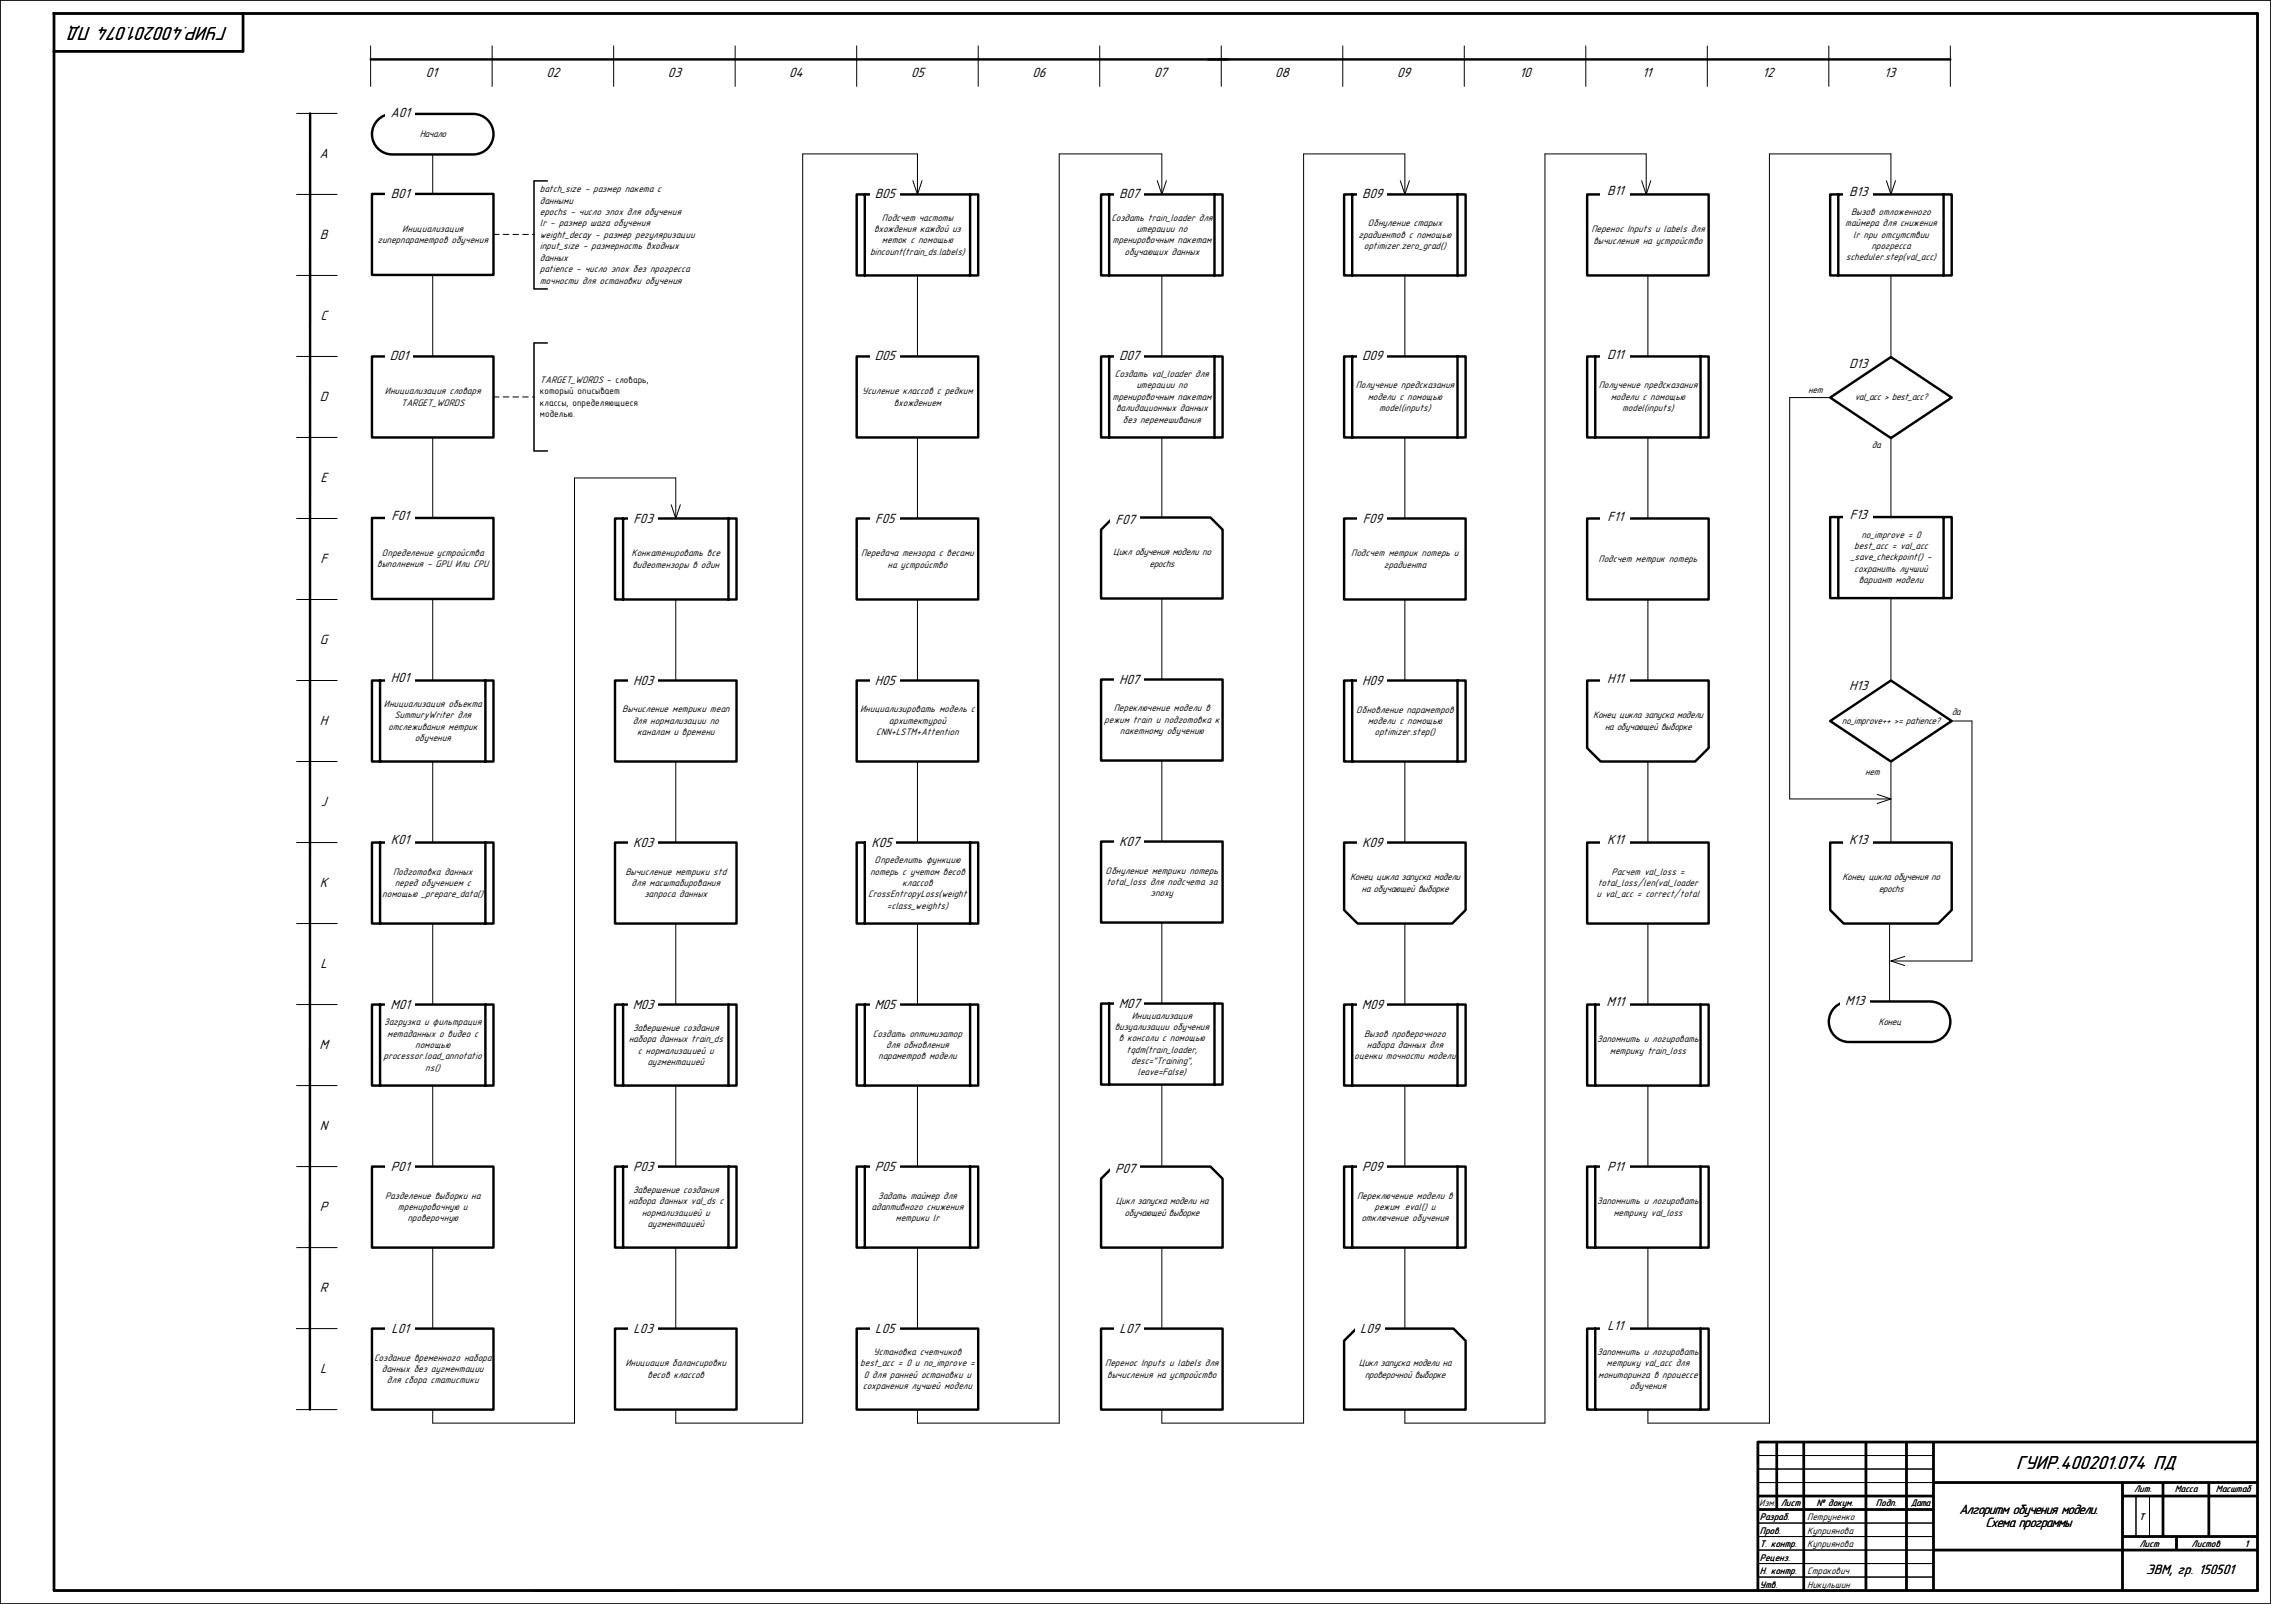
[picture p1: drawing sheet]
<svg xmlns="http://www.w3.org/2000/svg" width="841mm" height="594mm" viewBox="0 0 841 594" stroke-linecap="round" stroke-linejoin="round" font-family="sans-serif">
<defs><g id="words">
<g font-size="7.4">
<text x="84.4" y="9.9" transform="rotate(-180 84.4 9.9)">ГУИР.400201.074 ПД</text>
<text x="746.6" y="544">ГУИР.400201.074 ПД</text>
</g>
<g font-size="5.3">
<text x="157.7" y="28.5">01</text>
<text x="202.4" y="28.5">02</text>
<text x="247.4" y="28.5">03</text>
<text x="292.2" y="28.5">04</text>
<text x="337.4" y="28.5">05</text>
<text x="382.4" y="28.5">06</text>
<text x="427.4" y="28.5">07</text>
<text x="472.2" y="28.5">08</text>
<text x="517.4" y="28.5">09</text>
<text x="562.7" y="28.5">10</text>
<text x="608.1" y="28.5">11</text>
<text x="652.7" y="28.5">12</text>
<text x="697.7" y="28.5">13</text>
<text x="118.3" y="58.5">A</text>
<text x="118.5" y="88.5">B</text>
<text x="118.7" y="118.5">C</text>
<text x="118.5" y="148.5">D</text>
<text x="118.7" y="178.5">E</text>
<text x="118.7" y="208.5">F</text>
<text x="118.5" y="238.5">G</text>
<text x="118.5" y="268.5">H</text>
<text x="118.8" y="298.5">J</text>
<text x="118.5" y="328.5">K</text>
<text x="118.7" y="358.5">L</text>
<text x="118.3" y="388.5">M</text>
<text x="118.5" y="418.5">N</text>
<text x="118.5" y="448.5">P</text>
<text x="118.5" y="478.5">R</text>
<text x="118.6" y="508.5">L</text>
<text x="725.6" y="560.6">Алгоритм обучения модели.</text>
<text x="735.2" y="565.6">Схема программы</text>
<text x="794.8" y="583">ЭВМ, гр. 150501</text>
</g>
<g font-size="5.2">
<text x="144.6" y="43.5">A01</text>
<text x="144.8" y="73.3">B01</text>
<text x="324" y="73.5">B05</text>
<text x="414.5" y="73.5">B07</text>
<text x="504.5" y="73.5">B09</text>
<text x="595.1" y="72.4">B11</text>
<text x="684.8" y="72.6">B13</text>
<text x="144.4" y="133.5">D01</text>
<text x="324" y="133.5">D05</text>
<text x="414.5" y="133.5">D07</text>
<text x="504.5" y="133.5">D09</text>
<text x="595.1" y="132.9">D11</text>
<text x="684.8" y="136.1">D13</text>
<text x="145" y="192.5">F01</text>
<text x="234.6" y="193.5">F03</text>
<text x="324.1" y="193.5">F05</text>
<text x="413.1" y="194">F07</text>
<text x="504.6" y="193.5">F09</text>
<text x="595.3" y="192.9">F11</text>
<text x="685" y="192.2">F13</text>
<text x="144.8" y="252.5">H01</text>
<text x="234.4" y="253.5">H03</text>
<text x="324" y="253.5">H05</text>
<text x="414.5" y="253.1">H07</text>
<text x="504.5" y="253.5">H09</text>
<text x="595.1" y="252.9">H11</text>
<text x="684.8" y="255.5">H13</text>
<text x="144.8" y="312.5">K01</text>
<text x="234.4" y="313.5">K03</text>
<text x="322.7" y="313.5">K05</text>
<text x="414.5" y="313.1">K07</text>
<text x="504.5" y="313.5">K09</text>
<text x="595.1" y="312.4">K11</text>
<text x="684.8" y="312.4">K13</text>
<text x="144.6" y="373.5">M01</text>
<text x="234.3" y="373.5">M03</text>
<text x="323.8" y="373.5">M05</text>
<text x="414.3" y="373.1">M07</text>
<text x="504.3" y="373.5">M09</text>
<text x="595" y="372.6">M11</text>
<text x="683.4" y="372.2">M13</text>
<text x="144.8" y="433.5">P01</text>
<text x="234.4" y="433.5">P03</text>
<text x="324" y="433.5">P05</text>
<text x="413" y="434.4">P07</text>
<text x="504.5" y="433.5">P09</text>
<text x="595.1" y="433.5">P11</text>
<text x="145" y="493.5">L01</text>
<text x="234.6" y="493.5">L03</text>
<text x="324.1" y="493.5">L05</text>
<text x="414.6" y="493.5">L07</text>
<text x="503.6" y="493.5">L09</text>
<text x="595.3" y="492.6">L11</text>
</g>
<g font-size="3.7">
<text x="155.4" y="50.7">Начало</text>
<text x="199.9" y="71.1">batch_size – размер пакета с</text>
<text x="199.9" y="75.4">данными</text>
<text x="199.9" y="79.6">epochs – число эпох для обучения</text>
<text x="199.9" y="83.8">lr – размер шага обучения</text>
<text x="326.6" y="81.8">Подсчет частоты</text>
<text x="411.6" y="81.8">Создать train_loader для</text>
<text x="506.6" y="83.9">Обнуление старых</text>
<text x="683.3" y="83.9">таймера для снижения</text>
<text x="685.5" y="79.7">Вызов отложенного</text>
<text x="139.8" y="90">гиперпараметров обучения</text>
<text x="149" y="85.8">Инициализация</text>
<text x="199.9" y="88.1">weight_decay – размер регуляризации</text>
<text x="323.7" y="86">вхождения каждой из</text>
<text x="420.8" y="86">итерации по</text>
<text x="503.1" y="88.1">градиентов с помощью</text>
<text x="589.3" y="85.9">Перенос Inputs и labels для</text>
<text x="686.3" y="88.1">lr при отсутствии</text>
<text x="199.9" y="92.3">input_size – размерность входных</text>
<text x="322.2" y="94.4">bincount(train_ds.labels)</text>
<text x="326.6" y="90.2">меток с помощью</text>
<text x="412" y="90.2">тренировочным пакетам</text>
<text x="416.4" y="94.4">обучающих данных</text>
<text x="505.1" y="92.3">optimizer.zero_grad()</text>
<text x="590" y="90.2">вычисления на устройство</text>
<text x="693" y="92.3">прогресса</text>
<text x="199.9" y="96.5">данных</text>
<text x="199.9" y="100.8">patience – число эпох без прогресса</text>
<text x="683.5" y="96.5">scheduler.step(val_acc)</text>
<text x="199.9" y="105">точности для остановки обучения</text>
<text x="200" y="141.7">TARGET_WORDS – словарь,</text>
<text x="412.9" y="139.7">Создать val_loader для</text>
<text x="420.8" y="143.9">итерации по</text>
<text x="502" y="143.9">Получение предсказания</text>
<text x="592.1" y="143.9">Получение предсказания</text>
<text x="142.5" y="145.9">Инициализация словаря</text>
<text x="319.3" y="145.9">Усиление классов с редким</text>
<text x="412" y="148.1">тренировочным пакетам</text>
<text x="506.5" y="148.1">модели с помощью</text>
<text x="596.5" y="148.1">модели с помощью</text>
<text x="669.6" y="145.6">нет</text>
<text x="686.8" y="148.3">val_acc &gt; best_acc?</text>
<text x="148.6" y="150.2">TARGET_WORDS</text>
<text x="331" y="150.2">вхождением</text>
<text x="413.3" y="152.3">валидационных данных</text>
<text x="510.7" y="152.3">model(inputs)</text>
<text x="600.7" y="152.3">model(inputs)</text>
<text x="415.9" y="156.5">без перемешивания</text>
<text x="693.2" y="165.8">да</text>
<text x="686.7" y="203.3">best_acc = val_acc</text>
<text x="689.3" y="199.1">no_improve = 0</text>
<text x="139.7" y="210">выполнения – GPU Или CPU</text>
<text x="141.4" y="205.8">Определение устройства</text>
<text x="233.9" y="206">Конкатенировать все</text>
<text x="318.9" y="206">Передача тензора с весами</text>
<text x="412.2" y="205.6">Цикл обучения модели по</text>
<text x="425.7" y="209.8">epochs</text>
<text x="500.4" y="206">Подсчет метрик потерь и</text>
<text x="592" y="208.1">Подсчет метрик потерь</text>
<text x="685.3" y="207.5">_save_checkpoint() -</text>
<text x="234.2" y="210.2">видеотензоры в один</text>
<text x="328.7" y="210.2">на устройство</text>
<text x="512.4" y="210.2">градиента</text>
<text x="686.7" y="211.7">сохранить лучший</text>
<text x="688.3" y="215.9">вариант модели</text>
<text x="142.1" y="261.8">Инициализация объекта</text>
<text x="230.4" y="263.8">Вычисление метрики mean</text>
<text x="318.5" y="263.8">Инициализировать модель с</text>
<text x="412.4" y="263.5">Переключение модели в</text>
<text x="502.2" y="263.9">Обновление параметров</text>
<text x="146" y="266">SummuryWriter для</text>
<text x="234.3" y="268.1">для нормализации по</text>
<text x="329.2" y="268.1">архитектурой</text>
<text x="408.9" y="267.7">режим train и подготовка к</text>
<text x="506.5" y="268.1">модели с помощью</text>
<text x="590" y="266">Конец цикла запуска модели</text>
<text x="682.1" y="268.1">no_improve++ &gt;= patience?</text>
<text x="722.8" y="264.9">да</text>
<text x="143.8" y="270.2">отслеживания метрик</text>
<text x="153.6" y="274.4">обучения</text>
<text x="235.9" y="272.3">каналам и времени</text>
<text x="324.5" y="272.3">CNN+LSTM+Attention</text>
<text x="414.7" y="271.9">пакетному обучению</text>
<text x="509" y="272.3">optimizer.step()</text>
<text x="594.2" y="270.2">на обучающей выборке</text>
<text x="690.7" y="286.9">нет</text>
<text x="145.6" y="323.8">Подготовка данных</text>
<text x="231.6" y="323.8">Вычисление метрики std</text>
<text x="322.2" y="323.9">потерь с учетом весов</text>
<text x="323.9" y="319.7">Определить функцию</text>
<text x="409.4" y="323.5">Обнуление метрики потерь</text>
<text x="596.8" y="323.8">Расчет val_loss =</text>
<text x="146.2" y="328.1">перед обучением с</text>
<text x="233.9" y="328.1">для масштабирования</text>
<text x="334.1" y="328.1">классов</text>
<text x="409.7" y="327.7">total_loss для подсчета за</text>
<text x="500" y="326">Конец цикла запуска модели</text>
<text x="591.7" y="328.1">total_loss/len(val_loader</text>
<text x="682.3" y="326">Конец цикла обучения по</text>
<text x="141.6" y="332.3">помощью _prepare_data()</text>
<text x="238.6" y="332.3">запроса данных</text>
<text x="321.5" y="332.3">CrossEntropyLoss(weight</text>
<text x="426" y="331.9">эпоху</text>
<text x="504.2" y="330.2">на обучающей выборке</text>
<text x="591.2" y="332.3">и val_acc = correct/total</text>
<text x="695.7" y="330.2">epochs</text>
<text x="328.5" y="336.5">=class_weights)</text>
<text x="419.1" y="377.2">Инициализация</text>
<text x="142.2" y="379.6">Загрузка и фильтрация</text>
<text x="143.4" y="383.9">метаданных о видео с</text>
<text x="234.4" y="381.8">Завершение создания</text>
<text x="323.3" y="383.9">Создать оптимизатор</text>
<text x="412.8" y="381.4">визуализации обучения</text>
<text x="505.2" y="383.9">Вызов проверочного</text>
<text x="695.6" y="379.4">Конец</text>
<text x="153.7" y="388.1">помощью</text>
<text x="232.8" y="386">набора данных train_ds</text>
<text x="328.2" y="388.1">для обновления</text>
<text x="414.4" y="385.6">в консоли с помощью</text>
<text x="417.2" y="389.8">tqdm(train_loader,</text>
<text x="506.2" y="388.1">набора данных для</text>
<text x="591.5" y="386">Запомнить и логировать</text>
<text x="142.1" y="392.3">processor.load_annotatio</text>
<text x="236.2" y="390.2">с нормализацией и</text>
<text x="239.7" y="394.4">аугментацией</text>
<text x="325.2" y="392.3">параметров модели</text>
<text x="418.9" y="394">desc=&quot;Training&quot;,</text>
<text x="501.5" y="392.3">оценки точности модели</text>
<text x="596.2" y="390.2">метрику train_loss</text>
<text x="157.5" y="396.6">ns()</text>
<text x="421.3" y="398.2">leave=False)</text>
<text x="142.6" y="443.9">Разделение выборки на</text>
<text x="234.4" y="441.8">Завершение создания</text>
<text x="325.2" y="443.9">Задать таймер для</text>
<text x="502.6" y="443.9">Переключение модели в</text>
<text x="147.4" y="448.1">тренировочную и</text>
<text x="232.7" y="446">набора данных val_ds с</text>
<text x="322.8" y="448.1">адаптивного снижения</text>
<text x="413.2" y="446">Цикл запуска модели на</text>
<text x="509" y="448.1">режим .eval() и</text>
<text x="591.5" y="446">Запомнить и логировать</text>
<text x="150.9" y="452.3">проверочную</text>
<text x="237.7" y="450.2">нормализацией и</text>
<text x="239.7" y="454.4">аугментацией</text>
<text x="331.6" y="452.3">метрики lr</text>
<text x="416.5" y="450.2">обучающей выборке</text>
<text x="504.1" y="452.3">отключение обучения</text>
<text x="597.5" y="450.2">метрику val_loss</text>
<text x="138.5" y="503.9">Создание временного набора</text>
<text x="323.5" y="501.7">Установка счетчиков</text>
<text x="591.5" y="501.8">Запомнить и логировать</text>
<text x="141.4" y="508.1">данных без аугментации</text>
<text x="231.6" y="506">Инициация балансировки</text>
<text x="318.6" y="506">best_acc = 0 и no_improve =</text>
<text x="409.3" y="506">Перенос Inputs и labels для</text>
<text x="503.2" y="506">Цикл запуска модели на</text>
<text x="595" y="506">метрику val_acc для</text>
<text x="143.3" y="512.3">для сбора статистики</text>
<text x="239.8" y="510.2">весов классов</text>
<text x="319.5" y="514.4">сохранения лучшей модели</text>
<text x="319.9" y="510.2">0 для ранней остановки и</text>
<text x="410" y="510.2">вычисления на устройство</text>
<text x="505.4" y="510.2">проверочной выборке</text>
<text x="591.9" y="510.2">мониторинга в процессе</text>
<text x="603.6" y="514.4">обучения</text>
<text x="651.5" y="557.6">Изм.</text>
<text x="659.4" y="557.6">Лист</text>
<text x="672.7" y="557.6">№ докум.</text>
<text x="694.7" y="557.6">Подп.</text>
<text x="707.6" y="557.6">Дата</text>
<text x="790.3" y="552.6">Лит.</text>
<text x="805.4" y="552.6">Масса</text>
<text x="820.6" y="552.6">Масштаб</text>
<text x="651.7" y="562.9">Разраб.</text>
<text x="669.2" y="562.9">Петруненко</text>
<text x="792.2" y="562.9">Т</text>
<text x="651.7" y="567.9">Пров.</text>
<text x="669.2" y="567.9">Куприянова</text>
<text x="651.7" y="572.9">Т. контр.</text>
<text x="669.2" y="572.9">Куприянова</text>
<text x="792.3" y="572.8">Лист</text>
<text x="811.6" y="572.8">Листов</text>
<text x="831.3" y="572.8">1</text>
<text x="651.7" y="577.9">Реценз.</text>
<text x="651.7" y="582.9">Н. контр.</text>
<text x="651.7" y="587.9">Утв.</text>
<text x="669.2" y="582.9">Стракович</text>
<text x="669.2" y="587.9">Никульшин</text>
</g>
<g font-size="3.5">
<text x="200" y="145.9">который описывает</text>
<text x="200" y="150.2">классы, определяющиеся</text>
<text x="200" y="154.4">моделью.</text>
</g>
</g></defs>
<path d="M0 0h841v594h-841z" fill="none" stroke="#000" stroke-width=".37"/>
<path d="M497.7 192h45v30h-45z" fill-rule="evenodd" fill="#fff"/>
<path d="M497.7 192h45v30h-45z" fill="none" stroke="#000" stroke-width=".9"/>
<path d="M407.8 132h45v30h-45z" fill-rule="evenodd" fill="#fff"/>
<path d="M407.8 132h45v30h-45zM410.7 132v30M449.7 132v30" fill="none" stroke="#000" stroke-width=".9"/>
<path d="M407.8 72h45v30h-45z" fill-rule="evenodd" fill="#fff"/>
<path d="M407.8 72h45v30h-45zM410.7 72v30M449.7 72v30" fill="none" stroke="#000" stroke-width=".9"/>
<path d="M317.2 72h45v30h-45z" fill-rule="evenodd" fill="#fff"/>
<path d="M317.2 72h45v30h-45zM320.3 72v30M359.3 72v30" fill="none" stroke="#000" stroke-width=".9"/>
<path d="M227.7 492h45.1v30h-45.1z" fill-rule="evenodd" fill="#fff"/>
<path d="M227.7 492h45.1v30h-45.1z" fill="none" stroke="#000" stroke-width=".9"/>
<path d="M137.7 372h45v30h-45z" fill-rule="evenodd" fill="#fff"/>
<path d="M20 5h816v584h-816zM90 5v14h-70M137.3 22h584.9M114.9 42l-.1 480M137.7 372h45v30h-45zM140.8 372v30M179.8 372v30M836 534h-185v55" fill="none" stroke="#000" stroke-width=".9"/>
<g fill="none" stroke="#000" stroke-width=".37">
<path d="M0 0h841v594h-841zM137.3 17v15M182.2 17v15M227.2 17v15M272.2 17v15M317.2 17v15M362.2 17v15M407.3 17v15M452.3 17v15M497.3 17v15M542.3 17v15M587.3 17v15"/>
<path d="M632.2 17v15M677.2 17v15M722.2 17v15M109.9 42h15M109.9 72h15M109.9 102h15M109.9 132h15M109.9 162h15M109.9 192h15M109.9 222h15M109.9 252h15M109.9 282h15"/>
<path d="M109.9 312h15M109.9 342h15M109.9 372h15M109.9 402h15M109.9 432h15M109.9 462h15M109.7 492h.2M651 539h65M651 544h65M651 549h65M791 554v15M796 554v15"/>
<path d="M651 564h65M651 569h65M651 574h65M651 579h65M651 584h65"/>
</g>
<g fill="none" stroke="#000" stroke-width=".9" stroke-linecap="butt">
<path d="M658 534v25M668 534v55M691 534v55M706 534v55M716 534v55M651 554h65M651 559h65M716 549h120M786 549v40M786 554h50M801 549v20M818 549v20"/>
<path d="M716 574h120M786 569h50M806 569v5"/>
</g>
<path d="M140.3 44a7.5 7.5 0 0 1 4.9-1.8h30a7.5 7.5 0 0 1 7.5 7.5 7.5 7.5 0 0 1-7.5 7.5h-30a7.5 7.5 0 0 1-7-4.9 7.5 7.5 0 0 1 2.1-8.3z" fill-rule="evenodd" fill="#fff"/>
<path d="M140.3 44a7.5 7.5 0 0 1 4.9-1.8h30a7.5 7.5 0 0 1 7.5 7.5 7.5 7.5 0 0 1-7.5 7.5h-30a7.5 7.5 0 0 1-7-4.9 7.5 7.5 0 0 1 2.1-8.3z" fill="none" stroke="#000" stroke-width=".9"/>
<g fill="#fff">
<path d="M142.8 39.4h10.8v5.2h-10.8z" fill-rule="evenodd"/>
<path d="M137.7 71.8h45v30h-45z" fill-rule="evenodd"/>
</g>
<path d="M137.7 71.8h45v30h-45z" fill="none" stroke="#000" stroke-width=".9"/>
<path d="M160.2 57.2v14.6" fill="none" stroke="#000" stroke-width=".37"/>
<g fill="#fff">
<path d="M142.8 69.2h10.8v5.2h-10.8z" fill-rule="evenodd"/>
<path d="M137.7 252h45v30h-45z" fill-rule="evenodd"/>
</g>
<path d="M137.7 252h45v30h-45zM140.8 252v30M179.8 252v30" fill="none" stroke="#000" stroke-width=".9"/>
<g fill="#fff">
<path d="M142.8 248.4h10.8v5.2h-10.8z" fill-rule="evenodd"/>
<path d="M137.7 191.8h45v30h-45z" fill-rule="evenodd"/>
</g>
<path d="M137.7 191.8h45v30h-45z" fill="none" stroke="#000" stroke-width=".9"/>
<path d="M142.8 188.4h10.8v5.2h-10.8z" fill-rule="evenodd" fill="#fff"/>
<path d="M182.7 86.8h15" fill="none" stroke="#000" stroke-width=".37" stroke-dasharray="2.1 1.5"/>
<path d="M137.7 132h45v30h-45z" fill-rule="evenodd" fill="#fff"/>
<path d="M137.7 132h45v30h-45z" fill="none" stroke="#000" stroke-width=".9"/>
<path d="M182.7 147h15" fill="none" stroke="#000" stroke-width=".37" stroke-dasharray="2.1 1.5"/>
<path d="M137.7 312h45v30h-45z" fill-rule="evenodd" fill="#fff"/>
<path d="M137.7 312h45v30h-45zM140.8 312v30M179.8 312v30" fill="none" stroke="#000" stroke-width=".9"/>
<g fill="#fff">
<path d="M142.8 308.4h10.8v5.2h-10.8z" fill-rule="evenodd"/>
<path d="M142.8 369.4h10.8v5.2h-10.8z" fill-rule="evenodd"/>
<path d="M142.8 129.4h10v5.2h-10z" fill-rule="evenodd"/>
</g>
<path d="M160.2 101.8v30.2M160.2 162v29.8M160.2 221.8v30.2M160.2 282v30M160.2 342v30M160.2 402v30" fill="none" stroke="#000" stroke-width=".37"/>
<path d="M137.7 432h45v30h-45z" fill-rule="evenodd" fill="#fff"/>
<path d="M137.7 432h45v30h-45z" fill="none" stroke="#000" stroke-width=".9"/>
<g fill="#fff">
<path d="M142.8 429.4h10.8v5.2h-10.8z" fill-rule="evenodd"/>
<path d="M137.7 492h45v30h-45z" fill-rule="evenodd"/>
</g>
<path d="M137.7 492h45v30h-45z" fill="none" stroke="#000" stroke-width=".9"/>
<g fill="#fff">
<path d="M142.8 489.4h10.8v5.2h-10.8z" fill-rule="evenodd"/>
<path d="M227.7 192h45.1v30h-45.1z" fill-rule="evenodd"/>
</g>
<path d="M227.7 192h45.1v30h-45.1zM230.7 192v30M269.8 192v30" fill="none" stroke="#000" stroke-width=".9"/>
<g fill="#fff">
<path d="M232.7 189.4h10.9v5.2h-10.9z" fill-rule="evenodd"/>
<path d="M227.7 252h45.1v30h-45.1z" fill-rule="evenodd"/>
</g>
<path d="M227.7 252h45.1v30h-45.1z" fill="none" stroke="#000" stroke-width=".9"/>
<g fill="#fff">
<path d="M232.7 249.4h10.9v5.2h-10.9z" fill-rule="evenodd"/>
<path d="M227.7 312h45.1v30h-45.1z" fill-rule="evenodd"/>
</g>
<path d="M227.7 312h45.1v30h-45.1z" fill="none" stroke="#000" stroke-width=".9"/>
<g fill="#fff">
<path d="M232.7 309.4h10.9v5.2h-10.9z" fill-rule="evenodd"/>
<path d="M227.7 372h45.1v30h-45.1z" fill-rule="evenodd"/>
</g>
<path d="M227.7 372h45.1v30h-45.1zM230.7 372v30M269.8 372v30" fill="none" stroke="#000" stroke-width=".9"/>
<path d="M232.7 369.4h10.9v5.2h-10.9z" fill-rule="evenodd" fill="#fff"/>
<path d="M250.2 222v30M250.2 282v30M250.2 342v30" fill="none" stroke="#000" stroke-width=".37"/>
<path d="M227.7 432h45.1v30h-45.1z" fill-rule="evenodd" fill="#fff"/>
<path d="M227.7 432h45.1v30h-45.1zM230.7 432v30M269.8 432v30" fill="none" stroke="#000" stroke-width=".9"/>
<g fill="#fff">
<path d="M232.7 429.4h10.9v5.2h-10.9z" fill-rule="evenodd"/>
<path d="M232.7 489.4h10.9v5.2h-10.9z" fill-rule="evenodd"/>
<path d="M322.2 69.4h10.9v5.2h-10.9z" fill-rule="evenodd"/>
<path d="M317.2 132h45v30h-45z" fill-rule="evenodd"/>
</g>
<path d="M317.2 132h45v30h-45z" fill="none" stroke="#000" stroke-width=".9"/>
<g fill="#fff">
<path d="M322.2 129.4h10.9v5.2h-10.9z" fill-rule="evenodd"/>
<path d="M317.2 192h45v30h-45z" fill-rule="evenodd"/>
</g>
<path d="M317.2 192h45v30h-45z" fill="none" stroke="#000" stroke-width=".9"/>
<g fill="#fff">
<path d="M322.2 189.4h10.9v5.2h-10.9z" fill-rule="evenodd"/>
<path d="M317.2 252h45v30h-45z" fill-rule="evenodd"/>
</g>
<path d="M317.2 252h45v30h-45z" fill="none" stroke="#000" stroke-width=".9"/>
<path d="M322.2 249.4h10.9v5.2h-10.9z" fill-rule="evenodd" fill="#fff"/>
<path d="M339.7 222v30" fill="none" stroke="#000" stroke-width=".37"/>
<path d="M317.2 312h45v30h-45z" fill-rule="evenodd" fill="#fff"/>
<path d="M317.2 312h45v30h-45zM320.3 312v30M359.3 312v30" fill="none" stroke="#000" stroke-width=".9"/>
<g fill="#fff">
<path d="M321 309.4h10.8v5.2h-10.8z" fill-rule="evenodd"/>
<path d="M317.2 372h45v30h-45z" fill-rule="evenodd"/>
</g>
<path d="M317.2 372h45v30h-45zM320.3 372v30M359.3 372v30" fill="none" stroke="#000" stroke-width=".9"/>
<g fill="#fff">
<path d="M322.2 369.4h10.9v5.2h-10.9z" fill-rule="evenodd"/>
<path d="M317.2 432h45v30h-45z" fill-rule="evenodd"/>
</g>
<path d="M317.2 432h45v30h-45zM320.3 432v30M359.3 432v30" fill="none" stroke="#000" stroke-width=".9"/>
<g fill="#fff">
<path d="M322.2 429.4h10.9v5.2h-10.9z" fill-rule="evenodd"/>
<path d="M317.2 492h45v30h-45z" fill-rule="evenodd"/>
</g>
<path d="M317.2 492h45v30h-45z" fill="none" stroke="#000" stroke-width=".9"/>
<g fill="#fff">
<path d="M322.2 489.4h10.9v5.2h-10.9z" fill-rule="evenodd"/>
<path d="M412.7 69.4h10.9v5.2h-10.9z" fill-rule="evenodd"/>
<path d="M412.7 129.4h10.9v5.2h-10.9z" fill-rule="evenodd"/>
</g>
<path d="M430.3 102v30" fill="none" stroke="#000" stroke-width=".37"/>
<path d="M407.8 196.1l4.4-4.5h36.1l4.5 4.5v25.5h-45z" fill-rule="evenodd" fill="#fff"/>
<path d="M407.8 196.1l4.4-4.5h36.1l4.5 4.5v25.5h-45z" fill="none" stroke="#000" stroke-width=".9"/>
<path d="M497.7 312h45v25l-5 5h-34.9l-5.1-5z" fill-rule="evenodd" fill="#fff"/>
<path d="M497.7 312h45v25l-5 5h-34.9l-5.1-5z" fill="none" stroke="#000" stroke-width=".9"/>
<path d="M407.8 251.6h45v30h-45z" fill-rule="evenodd" fill="#fff"/>
<path d="M407.8 251.6h45v30h-45z" fill="none" stroke="#000" stroke-width=".9"/>
<g fill="#fff">
<path d="M411.3 189.9h10.8v5.2h-10.8z" fill-rule="evenodd"/>
<path d="M412.7 249h10.9v5.3h-10.9z" fill-rule="evenodd"/>
<path d="M407.8 311.6h45v30h-45z" fill-rule="evenodd"/>
</g>
<path d="M407.8 311.6h45v30h-45z" fill="none" stroke="#000" stroke-width=".9"/>
<g fill="#fff">
<path d="M412.7 309h10.9v5.3h-10.9z" fill-rule="evenodd"/>
<path d="M407.8 371.6h45v30h-45z" fill-rule="evenodd"/>
</g>
<path d="M407.8 371.6h45v30h-45zM410.7 371.6v30M449.7 371.6v30" fill="none" stroke="#000" stroke-width=".9"/>
<g fill="#fff">
<path d="M412.7 369h10.9v5.3h-10.9z" fill-rule="evenodd"/>
<path d="M407.8 436.5l4.4-4.5h36.1l4.5 4.5v25.5h-45z" fill-rule="evenodd"/>
</g>
<path d="M407.8 436.5l4.4-4.5h36.1l4.5 4.5v25.5h-45z" fill="none" stroke="#000" stroke-width=".9"/>
<g fill="#fff">
<path d="M411.3 430.3h10.8v5.2h-10.8z" fill-rule="evenodd"/>
<path d="M407.8 492h45v30h-45z" fill-rule="evenodd"/>
</g>
<path d="M407.8 492h45v30h-45z" fill="none" stroke="#000" stroke-width=".9"/>
<path d="M412.7 489.4h10.9v5.2h-10.9z" fill-rule="evenodd" fill="#fff"/>
<path d="M430.3 281.6v30M430.3 341.6v30M430.3 462v30" fill="none" stroke="#000" stroke-width=".37"/>
<path d="M497.7 72h45v30h-45z" fill-rule="evenodd" fill="#fff"/>
<path d="M497.7 72h45v30h-45zM500.8 72v30M539.8 72v30" fill="none" stroke="#000" stroke-width=".9"/>
<g fill="#fff">
<path d="M502.8 69.4h10.8v5.2h-10.8z" fill-rule="evenodd"/>
<path d="M497.7 132h45v30h-45z" fill-rule="evenodd"/>
</g>
<path d="M497.7 132h45v30h-45zM500.8 132v30M539.8 132v30" fill="none" stroke="#000" stroke-width=".9"/>
<g fill="#fff">
<path d="M502.8 129.4h10.8v5.2h-10.8z" fill-rule="evenodd"/>
<path d="M502.8 189.4h10.8v5.2h-10.8z" fill-rule="evenodd"/>
<path d="M497.7 252h45v30h-45z" fill-rule="evenodd"/>
</g>
<path d="M497.7 252h45v30h-45zM500.8 252v30M539.8 252v30" fill="none" stroke="#000" stroke-width=".9"/>
<g fill="#fff">
<path d="M502.8 249.4h10.8v5.2h-10.8z" fill-rule="evenodd"/>
<path d="M502.8 309.4h10.8v5.2h-10.8z" fill-rule="evenodd"/>
<path d="M497.7 372h45v30h-45z" fill-rule="evenodd"/>
</g>
<path d="M497.7 372h45v30h-45zM500.8 372v30M539.8 372v30" fill="none" stroke="#000" stroke-width=".9"/>
<path d="M502.8 369.4h10.8v5.2h-10.8z" fill-rule="evenodd" fill="#fff"/>
<path d="M520.2 222v30M520.2 282v30M610.2 282v30" fill="none" stroke="#000" stroke-width=".37"/>
<path d="M677.7 191.5h45v30h-45z" fill-rule="evenodd" fill="#fff"/>
<path d="M677.7 191.5h45v30h-45zM680.7 191.5v30M719.8 191.5v30" fill="none" stroke="#000" stroke-width=".9"/>
<path d="M677.7 267l22.5-15 22.5 15-22.5 15z" fill-rule="evenodd" fill="#fff"/>
<path d="M677.7 267l22.5-15 22.5 15-22.5 15z" fill="none" stroke="#000" stroke-width=".9"/>
<path d="M700.2 221.5v30.5" fill="none" stroke="#000" stroke-width=".37"/>
<path d="M677.7 312h45v25l-4.9 5h-35.1l-5-5z" fill-rule="evenodd" fill="#fff"/>
<path d="M677.7 312h45v25l-4.9 5h-35.1l-5-5z" fill="none" stroke="#000" stroke-width=".9"/>
<g fill="#fff">
<path d="M682.7 308.2h10.9v5.3h-10.9z" fill-rule="evenodd"/>
<path d="M682.7 188.1h10.9v5.3h-10.9z" fill-rule="evenodd"/>
</g>
<path d="M722.7 267h7.5v88.9M662.7 295.9h37.5M695.2 294.2l5 1.7-5 1.7M700.2 282v30M699.7 342v28.9" fill="none" stroke="#000" stroke-width=".37"/>
<path d="M679.1 373.4a7.5 7.5 0 0 1 5.6-2.5h30a7.5 7.5 0 0 1 7.5 7.5 7.5 7.5 0 0 1-7.5 7.5h-30a7.5 7.5 0 0 1-6.8-4.4 7.5 7.5 0 0 1 1.2-8.1z" fill-rule="evenodd" fill="#fff"/>
<path d="M679.1 373.4a7.5 7.5 0 0 1 5.6-2.5h30a7.5 7.5 0 0 1 7.5 7.5 7.5 7.5 0 0 1-7.5 7.5h-30a7.5 7.5 0 0 1-6.8-4.4 7.5 7.5 0 0 1 1.2-8.1z" fill="none" stroke="#000" stroke-width=".9"/>
<path d="M681.5 368.1h10.8v5.2h-10.8z" fill-rule="evenodd" fill="#fff"/>
<path d="M700.2 355.9h30M705.3 354.2l-5.1 1.7 5.1 1.7M109.7 522h15" fill="none" stroke="#000" stroke-width=".37"/>
<path d="M497.7 432h45v30h-45z" fill-rule="evenodd" fill="#fff"/>
<path d="M497.7 432h45v30h-45zM500.8 432v30M539.8 432v30" fill="none" stroke="#000" stroke-width=".9"/>
<path d="M587.7 72h45v30h-45z" fill-rule="evenodd" fill="#fff"/>
<path d="M587.7 72h45v30h-45z" fill="none" stroke="#000" stroke-width=".9"/>
<path d="M587.7 192h45v30h-45z" fill-rule="evenodd" fill="#fff"/>
<path d="M587.7 192h45v30h-45z" fill="none" stroke="#000" stroke-width=".9"/>
<path d="M587.7 132h45v30h-45z" fill-rule="evenodd" fill="#fff"/>
<path d="M587.7 132h45v30h-45zM590.8 132v30M629.8 132v30" fill="none" stroke="#000" stroke-width=".9"/>
<path d="M497.7 496.5l4.5-4.5h36.1l4.4 4.5v25.5h-45z" fill-rule="evenodd" fill="#fff"/>
<path d="M497.7 496.5l4.5-4.5h36.1l4.4 4.5v25.5h-45z" fill="none" stroke="#000" stroke-width=".9"/>
<path d="M587.7 252h45v25l-4.9 5h-35l-5.1-5z" fill-rule="evenodd" fill="#fff"/>
<path d="M587.7 252h45v25l-4.9 5h-35l-5.1-5z" fill="none" stroke="#000" stroke-width=".9"/>
<g fill="#fff">
<path d="M592.8 248.8h10.8v5.2h-10.8z" fill-rule="evenodd"/>
<path d="M592.8 188.8h10.8v5.2h-10.8z" fill-rule="evenodd"/>
<path d="M592.8 128.8h10.8v5.2h-10.8z" fill-rule="evenodd"/>
<path d="M592.8 68.3h10.8v5.2h-10.8z" fill-rule="evenodd"/>
<path d="M501.7 489.4h10.9v5.2h-10.9z" fill-rule="evenodd"/>
<path d="M502.8 429.4h10.8v5.2h-10.8z" fill-rule="evenodd"/>
</g>
<g fill="none" stroke="#000" stroke-width=".37">
<path d="M520.2 102v30M610.2 102v30M430.3 221.6v30M610.2 222v30M339.7 282v30M339.7 342v30M520.2 342v30M250.2 402v30M339.7 402v30M430.3 401.6v30M520.2 402v30M250.2 462v30"/>
<path d="M520.2 462v30"/>
</g>
<path d="M587.7 312h45v30h-45z" fill-rule="evenodd" fill="#fff"/>
<path d="M587.7 312h45v30h-45z" fill="none" stroke="#000" stroke-width=".9"/>
<g fill="#fff">
<path d="M592.8 308.3h10.8v5.2h-10.8z" fill-rule="evenodd"/>
<path d="M587.7 372h45v30h-45z" fill-rule="evenodd"/>
</g>
<path d="M587.7 372h45v30h-45zM590.8 372v30M629.8 372v30" fill="none" stroke="#000" stroke-width=".9"/>
<path d="M587.7 432h45v30h-45z" fill-rule="evenodd" fill="#fff"/>
<path d="M587.7 432h45v30h-45zM590.8 432v30M629.8 432v30" fill="none" stroke="#000" stroke-width=".9"/>
<path d="M587.7 492h45v30h-45z" fill-rule="evenodd" fill="#fff"/>
<path d="M587.7 492h45v30h-45zM590.8 492v30M629.8 492v30" fill="none" stroke="#000" stroke-width=".9"/>
<path d="M677.7 72h45v30h-45z" fill-rule="evenodd" fill="#fff"/>
<path d="M677.7 72h45v30h-45zM680.7 72v30M719.8 72v30" fill="none" stroke="#000" stroke-width=".9"/>
<path d="M610.2 342v30M610.2 402v30M610.2 462v30" fill="none" stroke="#000" stroke-width=".37"/>
<g fill="#fff">
<path d="M592.8 368.5h10.8v5.2h-10.8z" fill-rule="evenodd"/>
<path d="M592.8 429.4h10.8v5.2h-10.8z" fill-rule="evenodd"/>
<path d="M592.8 488.5h10.8v5.2h-10.8z" fill-rule="evenodd"/>
<path d="M682.7 68.5h10.9v5.2h-10.9z" fill-rule="evenodd"/>
</g>
<path d="M202.7 67h-5v40h5M202.7 127h-5v40h5" fill="none" stroke="#000" stroke-width=".37"/>
<path d="M677.7 147.2l22.5-15 22.5 15-22.5 15z" fill-rule="evenodd" fill="#fff"/>
<path d="M677.7 147.2l22.5-15 22.5 15-22.5 15z" fill="none" stroke="#000" stroke-width=".9"/>
<g fill="none" stroke="#000" stroke-width=".37">
<path d="M338.1 66.9l1.6 5.1 1.7-5.1M339.7 72v-15h-42.4v470h-47.1v-5M428.6 66.9l1.7 5.1 1.6-5.1M430.3 72v-15h-38v470h-52.6v-5M518.6 66.9l1.6 5.1 1.7-5.1M520.2 72v-15h-37.5v470h-52.4v-5M607.9 66.9l1.7 5.1 1.7-5.1M609.6 72v-15h-37.5v470h-51.9v-5M698.6 66.9l1.6 5.1 1.7-5.1M700.2 72v-15h-45v470h-45v-5M339.7 102v30M700.2 102v30.2"/>
<path d="M677.7 147.2h-15v148.7M339.7 162v30M430.3 162v29.6M520.2 162v30M610.2 162v30M700.2 162.2v29.3M248.6 186.9l1.6 5.1 1.7-5.1M250.2 192v-15h-37.5v350h-52.5v-5M160.2 462v30M339.7 462v30M109.9 492h15M197.7 589.2h52.5"/>
</g>
<use href="#words"/>
</svg>
